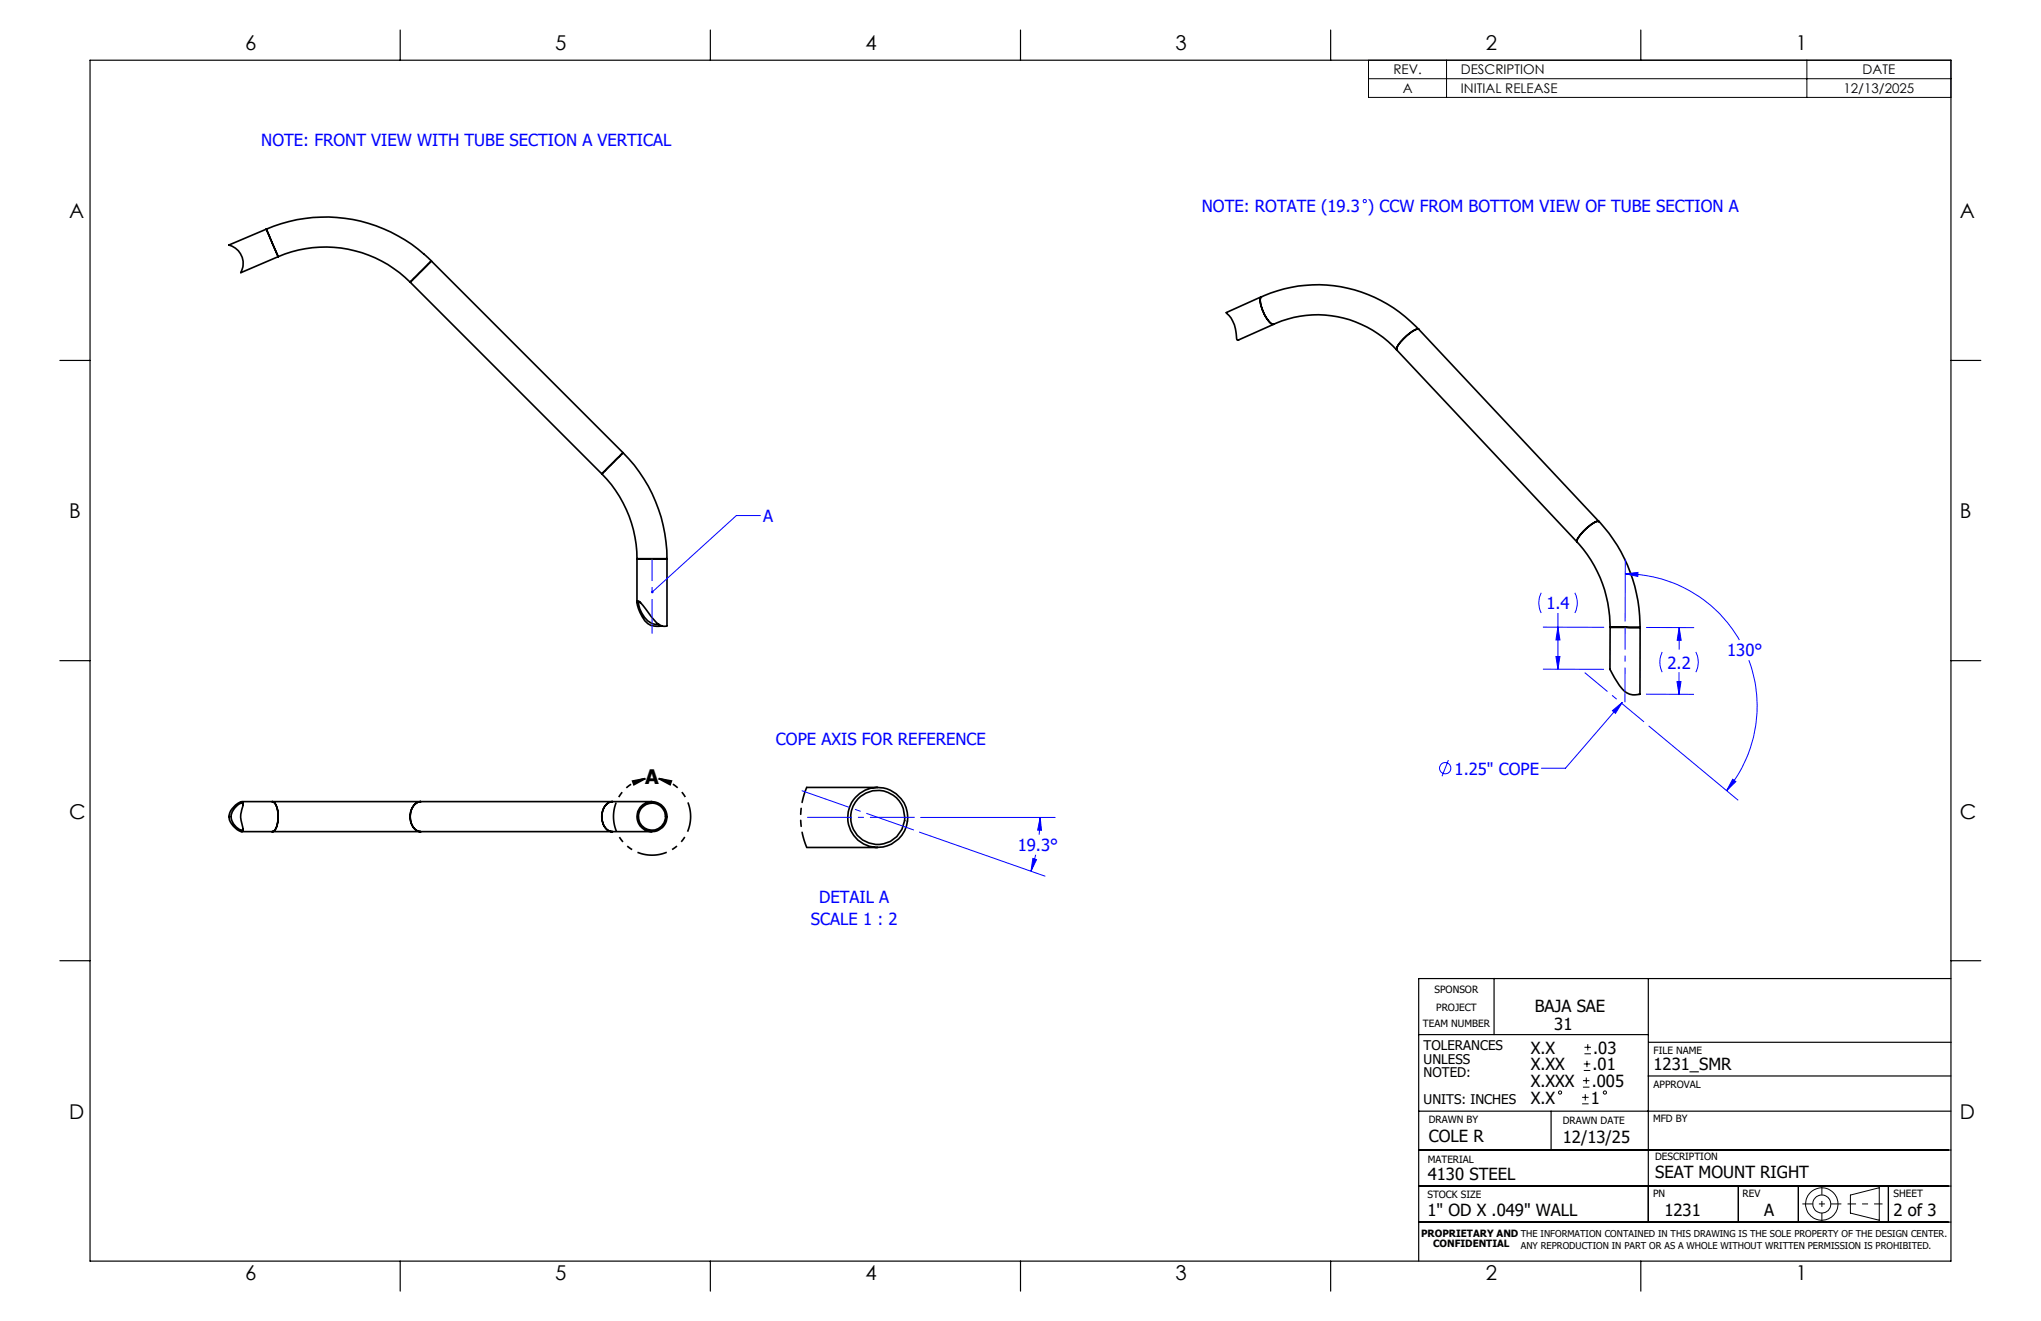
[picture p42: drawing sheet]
<svg xmlns="http://www.w3.org/2000/svg" width="432mm" height="279mm" viewBox="0 0 432 279" stroke-linecap="round" stroke-linejoin="round" font-family="sans-serif">
<defs><g id="words">
<g font-size="4.3">
<text x="51.9" y="10.7">6</text>
<text x="117.5" y="10.7">5</text>
<text x="183.1" y="10.7">4</text>
<text x="248.7" y="10.7">3</text>
<text x="314.3" y="10.7">2</text>
<text x="379.9" y="10.7">1</text>
<text x="14.6" y="46.1">A</text>
<text x="414.7" y="46.1">A</text>
<text x="14.6" y="109.6">B</text>
<text x="414.7" y="109.6">B</text>
<text x="14.6" y="173.1">C</text>
<text x="414.7" y="173.1">C</text>
<text x="14.6" y="236.6">D</text>
<text x="414.7" y="236.6">D</text>
<text x="51.9" y="270.8">6</text>
<text x="117.5" y="270.8">5</text>
<text x="183.1" y="270.8">4</text>
<text x="248.7" y="270.8">3</text>
<text x="314.3" y="270.8">2</text>
<text x="379.9" y="270.8">1</text>
</g>
<text font-size="4.2" x="136.5" y="165.8">A</text>
<g font-size="3.5" fill="#00f">
<text x="55.3" y="30.8">NOTE: FRONT VIEW WITH TUBE SECTION A VERTICAL</text>
<text x="254.3" y="44.9">NOTE: ROTATE (19.3 ) CCW FROM BOTTOM VIEW OF TUBE SECTION A</text>
<text x="161.4" y="110.4">A</text>
<text x="327.2" y="128.9">1.4</text>
<text x="352.8" y="141.4">2.2</text>
<text x="365.4" y="138.9">130°</text>
<text x="164.2" y="157.6">COPE AXIS FOR REFERENCE</text>
<text x="307.7" y="163.8">1.25&quot; COPE</text>
<text x="215.3" y="180">19.3°</text>
<text x="173.3" y="191.1">DETAIL A</text>
<text x="171.6" y="195.6">SCALE 1 : 2</text>
</g>
<g font-size="3.5">
<text x="324.7" y="214">BAJA SAE</text>
<text x="328.8" y="217.9">31</text>
<text x="323.8" y="222.9">X.X</text>
<text x="323.8" y="226.4">X.XX</text>
<text x="336.9" y="226.4">.01</text>
<text x="337.1" y="222.9">.03</text>
<text x="349.8" y="226.4">1231_SMR</text>
<text x="323.8" y="229.9">X.XXX</text>
<text x="323.8" y="233.5">X.X</text>
<text x="336.6" y="233.5">1</text>
<text x="336.8" y="229.9">.005</text>
<text x="302.3" y="241.5">COLE R</text>
<text x="330.6" y="241.7">12/13/25</text>
<text x="302.1" y="249.7">4130 STEEL</text>
<text x="350.1" y="249.1">SEAT MOUNT RIGHT</text>
<text x="302" y="257.2">1&quot; OD X .049&quot; WALL</text>
<text x="352.1" y="257.2">1231</text>
<text x="373.2" y="257.2">A</text>
<text x="400.6" y="257.1">2 of 3</text>
</g>
<g font-size="2.8">
<text x="294.8" y="15.7">REV.</text>
<text x="309.1" y="15.7">DESCRIPTION</text>
<text x="394.1" y="15.7">DATE</text>
<text x="296.8" y="19.7">A</text>
<text x="309.1" y="19.7">INITIAL RELEASE</text>
<text x="390" y="19.7">12/13/2025</text>
<text x="301.2" y="222.2">TOLERANCES</text>
<text x="301.2" y="225">UNLESS</text>
<text x="301.2" y="227.8">NOTED:</text>
<text x="301.2" y="233.5">UNITS: INCHES</text>
</g>
<g font-size="2.1">
<text x="303.5" y="210">SPONSOR</text>
<text x="303.8" y="213.9">PROJECT</text>
<text x="301" y="217.3">TEAM NUMBER</text>
<text x="349.8" y="222.9">FILE NAME</text>
<text x="349.8" y="230.2">APPROVAL</text>
<text x="302.3" y="237.5">DRAWN BY</text>
<text x="330.6" y="237.7">DRAWN DATE</text>
<text x="349.7" y="237.3">MFD BY</text>
<text x="302.1" y="245.9">MATERIAL</text>
<text x="350.1" y="245.4">DESCRIPTION</text>
<text x="302" y="253.3">STOCK SIZE</text>
<text x="349.7" y="253.3">PN</text>
<text x="368.7" y="253.2">REV</text>
<text x="400.6" y="253.2">SHEET</text>
<text x="300.7" y="261.6">PROPRIETARY AND THE INFORMATION CONTAINED IN THIS DRAWING IS THE SOLE PROPERTY OF THE DESIGN CENTER.</text>
<text x="303.2" y="263.8">CONFIDENTIAL</text>
</g>
<text font-size="2" x="321.8" y="264.2">ANY REPRODUCTION IN PART OR AS A WHOLE WITHOUT WRITTEN PERMISSION IS PROHIBITED.</text>
</g></defs>
<g fill="none" stroke="#000" stroke-width=".35">
<path d="M56.3 48.5a31.7 31.7 0 0 1 35 6.7M56.3 48.5l2.5 5.8M56.3 48.5l-7.9 3.3a4 4 0 0 1 2.5 5.8M58.8 54.3a25.4 25.4 0 0 1 28 5.4M58.8 54.3l-7.9 3.4M86.8 59.7l40.5 40.5M91.3 55.2l-4.5 4.5M91.3 55.2l40.5 40.5M259.5 66.1h-.1a7.2 7.2 0 0 1 2.3 5.7l.2 .2 7.6-3.4M266.9 62.8a29 29 0 0 1 33.2 6.8M266.9 62.8h-.1a3.1 3.1 0 0 0 .3 2.7 5.8 5.8 0 0 0 2.1 3.1h.3M266.9 62.8l-.2 .1a5.8 5.8 0 0 0 1.2 4.4l.9 1 .7 .2"/>
<path d="M266.9 62.8l-7.5 3.3M269.5 68.6a22.6 22.6 0 0 1 26 5.4M295.5 74l38.2 40.7M300.1 69.6a3.1 3.1 0 0 0-2.2 1.2 5.5 5.5 0 0 0-2.4 3.2M300.1 69.6a2.56 2.56 0 0 0-2.1 1.1 6.7 6.7 0 0 0-2.5 3.2v.1M300.1 69.6l38.2 40.7M131.8 95.7a31.9 31.9 0 0 1 9.3 22.5M131.8 95.7l-4.5 4.5M127.3 100.2a25.7 25.7 0 0 1 7.5 18M134.8 118.2h6.3M134.8 118.2v9.2M141.1 118.2v14.2a2.15 2.15 0 0 1-2.6-1.1l-2.5-3.2-1.1-1a.84 .84 0 0 0 0 1 6.7 6.7 0 0 0 2.8 4.2l1.3 .2 1.1-.1"/>
<path d="M333.7 114.7a26.3 26.3 0 0 1 6.9 18M338.3 110.3a32.4 32.4 0 0 1 8.7 22.4M338.3 110.3a2.8 2.8 0 0 0-2.3 1.1 5.8 5.8 0 0 0-2.4 3.2l.1 .1M338.3 110.3h-.1a5.5 5.5 0 0 0-3.2 2.1 3.3 3.3 0 0 0-1.3 2.3M135.5 127.5l-.4-.1a5.1 5.1 0 0 0 3.5 4.6l.9 .1M340.6 132.7h6.4M340.6 132.7v9a17.6 17.6 0 0 0 3.5 4.8 4.1 4.1 0 0 0 2.8 .3M347 132.7v14.1M49.8 170.3l1.1-.7h.4a1.23 1.23 0 0 1 0 1.3 5.6 5.6 0 0 0 .1 4.3l-.1 .7a3.3 3.3 0 0 1-2.5-2 2.34 2.34 0 0 1 .3-2.8zM51.1 175.9h6.5M51.1 169.5h6.5M51.4 170.2l-.1-.3a2.94 2.94 0 0 0-2.4 2.5 3 3 0 0 0 2.4 3.1l.1-.2"/>
<path d="M57.6 175.9h31.4M57.6 169.5l.1 .1a4.3 4.3 0 0 1 1.1 3.9l-.5 1.8-.3 .5-.4 .1M57.6 169.5l.1 .1a2.95 2.95 0 0 1 1.1 2.8 4.2 4.2 0 0 1-1 3.5h-.2M57.6 169.5h31.4M89 169.5a2.8 2.8 0 0 0-2.2 3.2 2.73 2.73 0 0 0 2.2 3.2M89 169.5a2.98 2.98 0 0 0-2.2 3.5 2.79 2.79 0 0 0 2.2 2.9M89 175.9h40.6M89 169.5h40.6M129.6 175.9h8.3M129.6 169.5h8.3M129.6 169.5a2.85 2.85 0 0 0-2.3 3.2 2.78 2.78 0 0 0 2.3 3.2M129.6 169.5a2.96 2.96 0 0 0-2.3 3.5 2.77 2.77 0 0 0 2.3 2.9"/>
<path d="M170.7 179.2h15M170.7 166.5h15"/>
<circle cx="137.9" cy="172.7" r="2.86"/>
<circle cx="137.9" cy="172.7" r="3.2"/>
<circle cx="185.7" cy="172.9" r="6.3"/>
<circle cx="185.7" cy="172.9" r="5.7"/>
</g>
<path d="M170.7 166.5l-1 3.1-.3 3.3 .3 3.2 1 3.1" fill="none" stroke="#000" stroke-width=".35" stroke-dasharray="6.3 1.3 1.3 1.3 1.3 1.3" stroke-dashoffset="3"/>
<g fill="none" stroke="#00f" stroke-width=".21">
<path d="M160.9 109h-5.1l-17.8 16.2M343.9 118.2l-.1 13.2M326.1 125.4a4.6 4.6 0 0 0 0 4.2M326.4 132.6l13 .1M329.2 138.9h.8l-.4 2.6zM329.6 132.6l.4 2.8h-.8zM329.6 129.6v11.9M333.2 125.4l.1 .3a4.7 4.7 0 0 1-.1 3.9M343.9 121.4l2.6-.3v.8zM343.9 121.4a28 28 0 0 1 24.1 14M348.3 132.7l10.1 .1M351.6 137.9a4.9 4.9 0 0 0 0 4.3"/>
<path d="M355.2 132.7l.5 2.7h-.9zM355.2 132.7v4.7M358.8 137.9a4.6 4.6 0 0 1 0 4.3M370 139.6a28 28 0 0 1-4.7 27.6M326.4 141.5l12.9 .1M341.1 150.3l2.1-1.7-1.4 2.3zM343.2 148.6l-12 13.9h-5.1M348.2 146.8l10.2 .1M348.8 153.5l18.9 15.8M354.8 144.1h.8l-.4 2.8zM355.2 142.2v4.7M194.5 176l26.6 9.3"/>
<path d="M194.8 172.9h28.4M220.1 172.9l.2 2.7h-.8zM220.1 172.9l-.2 3.6M306.4 160.8l-1.3 3.4M366.6 164.8l.6 .5-1.9 1.9zM218.5 181.6l.8 .2-1.2 2.5zM219.1 180.8l-1 3.5"/>
<circle cx="288.7" cy="42.5" r=".34"/>
<circle cx="305.8" cy="162.5" r="1.2"/>
</g>
<g fill="none" stroke="#000" stroke-width=".21">
<path d="M289.5 12.7h123.2v7.9h-123.2zM289.5 16.7h123.2M306 12.7v7.9M382.3 12.7v7.9M334.7 233.5h1.4M334.7 232.1h1.4M334.9 229.9h1.4M334.9 228.6h1.4M335.1 226.4h1.3M335.1 225h1.3M335.2 222.9h1.4M335.2 221.5h1.4"/>
<path d="M335.4 231.4v1.4M335.6 227.9v1.3M335.7 224.4v1.3M335.9 220.8v1.4M391.5 252.8l6.1-1.6v6.9l-6.1-1.5z"/>
<circle cx="330" cy="231.1" r=".34"/>
<circle cx="339.5" cy="231.1" r=".34"/>
<circle cx="385.4" cy="254.6" r="1.9"/>
<circle cx="385.4" cy="254.7" r="3.4"/>
</g>
<path d="M136.5 164.7a8.2 8.2 0 0 0-5.4 12.5 8.2 8.2 0 0 0 13.7 0 8.2 8.2 0 0 0-5.4-12.5" fill="none" stroke="#000" stroke-width=".35" stroke-dasharray="6.3 1.3 1.3 1.3 1.3 1.3" stroke-dashoffset="4.4" stroke-linecap="butt"/>
<path d="M136.5 164.7l-2.4 1.3-.3-.8 2.7-.5M139.4 164.7l2.6 .5-.2 .8-2.4-1.3" fill="none" stroke="#000" stroke-width=".35" stroke-dasharray="6.3 1.3 1.3 1.3 1.3 1.3" stroke-linecap="butt"/>
<path d="M381.3 254.6h8.3" fill="none" stroke="#000" stroke-width=".21" stroke-dasharray="15.2 1.3 1.3 1.3" stroke-dashoffset="13" stroke-linecap="butt"/>
<path d="M385.4 250.8v7.7" fill="none" stroke="#000" stroke-width=".21" stroke-dasharray="15.2 1.3 1.3 1.3" stroke-dashoffset="13.3" stroke-linecap="butt"/>
<path d="M390.9 254.6h7.4" fill="none" stroke="#000" stroke-width=".21" stroke-dasharray="15.2 1.3 1.3 1.3" stroke-dashoffset="13.4" stroke-linecap="butt"/>
<path d="M138 134v-15.8M343.8 148.5v-15.8" fill="none" stroke="#00f" stroke-width=".21" stroke-dasharray="15.2 1.3 1.3 1.3" stroke-dashoffset="7.9" stroke-linecap="butt"/>
<path d="M335.3 142.3l12.5 10.4" fill="none" stroke="#00f" stroke-width=".21" stroke-dasharray="15.2 1.3 1.3 1.3" stroke-dashoffset="9" stroke-linecap="butt"/>
<path d="M169.6 167.2l23.7 8.4" fill="none" stroke="#00f" stroke-width=".21" stroke-dasharray="15.2 1.3 1.3 1.3" stroke-dashoffset="4.6" stroke-linecap="butt"/>
<path d="M193.5 172.9h-22.7" fill="none" stroke="#00f" stroke-width=".21" stroke-dasharray="15.2 1.3 1.3 1.3" stroke-dashoffset="5.8" stroke-linecap="butt"/>
<g fill="none" stroke="#000" stroke-width=".25">
<path d="M19 12.7h393.7v254h-393.7zM84.7 6.4v6.3M150.3 6.4v6.3M215.9 6.4v6.3M281.5 6.4v6.3M347.1 6.4v6.3M12.7 76.2h6.3M412.7 76.2h6.4M12.7 139.7h6.3M412.7 139.7h6.4M12.7 203.2h6.3M300.1 218.8h48.6"/>
<path d="M316.1 206.9v11.9M348.7 207v51.5M412.7 207h-112.6v59.7M412.7 203.2h6.4M300.1 235h112.6M328.2 235v8.2M348.7 227.6h64M348.8 220.5h64M300.1 258.5h112.6M300.1 250.9h112.6M300.1 243.2h112.6M367.8 250.9v7.6"/>
<path d="M380.5 250.9v7.6M399.5 250.9v7.6M84.7 266.7v6.4M150.3 266.7v6.4M215.9 266.7v6.4M281.5 266.7v6.4M347.1 266.7v6.4"/>
</g>
<path d="M133.8 165.2l2.7-.5-2.4 1.3zM139.4 164.7l2.6 .5-.2 .8z" fill="#000"/>
<g fill="#00f">
<path d="M137.8 125v.3l.2-.1-.2 .2a.28 .28 0 0 0 .4 0 .28 .28 0 0 0 0-.4 .28 .28 0 0 0-.4 0zM341.1 150.3l2.1-1.7-1.4 2.3zM218.5 181.6l.8 .2-1.2 2.5zM220.1 172.9l.2 2.7h-.8z"/>
<path d="M343.9 121.4l2.6 .5v-.8zM366.6 164.8l-1.3 2.4 1.9-1.9zM329.6 132.6l.4 2.8h-.8zM329.2 138.9h.8l-.4 2.6zM354.8 144.1h.8l-.4 2.8zM355.2 132.7l.5 2.7h-.9z"/>
</g>
<use href="#words"/>
</svg>
